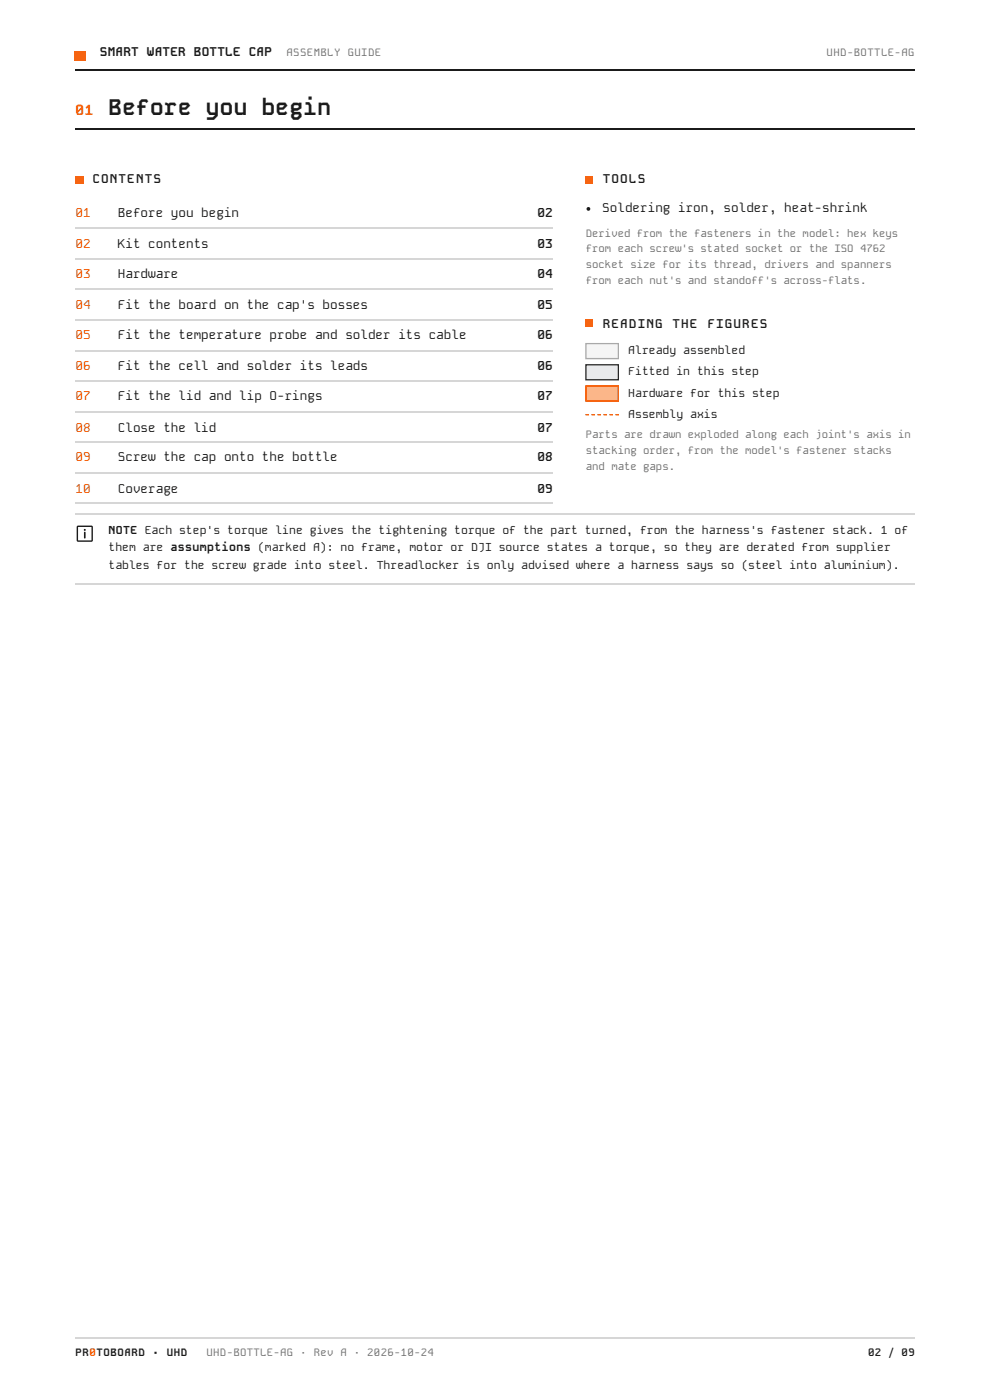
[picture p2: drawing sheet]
<svg xmlns="http://www.w3.org/2000/svg" width="210mm" height="297mm" viewBox="0 0 210 297" stroke-linecap="round" stroke-linejoin="round" font-family="sans-serif">
<defs><g id="words">
<text font-size="4.8" fill="#1b1b1b" x="23" y="24.3">Before you begin</text>
<text font-size="3" fill="#ff5c00" x="16" y="24.3">01</text>
<g font-size="2.7" fill="#1b1b1b">
<text x="21.2" y="11.9">SMART WATER BOTTLE CAP</text>
<text x="19.6" y="38.9">CONTENTS</text>
<text x="127.8" y="38.9">TOOLS</text>
<text x="25" y="46">Before you begin</text>
<text x="114" y="46">02</text>
<text x="127.7" y="45">Soldering iron, solder, heat-shrink</text>
<text x="25" y="52.7">Kit contents</text>
<text x="114" y="52.7">03</text>
<text x="25" y="59">Hardware</text>
<text x="114" y="59">04</text>
<text x="25" y="65.6">Fit the board on the cap's bosses</text>
<text x="114" y="65.6">05</text>
<text x="25" y="72">Fit the temperature probe and solder its cable</text>
<text x="114" y="72">06</text>
<text x="127.8" y="69.6">READING</text>
<text x="142.6" y="69.6">THE</text>
<text x="150" y="69.6">FIGURES</text>
<text x="25" y="78.6">Fit the cell and solder its leads</text>
<text x="114" y="78.6">06</text>
<text x="25" y="84.9">Fit the lid and lip O-rings</text>
<text x="114" y="84.9">07</text>
<text x="25" y="91.5">Close the lid</text>
<text x="114" y="91.5">07</text>
<text x="25" y="97.9">Screw the cap onto the bottle</text>
<text x="114" y="97.9">08</text>
<text x="25" y="104.5">Coverage</text>
<text x="114" y="104.5">09</text>
</g>
<g font-size="2.7" fill="#d94e00">
<text x="16" y="46">01</text>
<text x="16" y="52.7">02</text>
<text x="16" y="59">03</text>
<text x="16" y="65.6">04</text>
<text x="16" y="72">05</text>
<text x="16" y="78.6">06</text>
<text x="16" y="84.9">07</text>
<text x="16" y="91.5">08</text>
<text x="16" y="97.9">09</text>
<text x="16" y="104.5">10</text>
</g>
<g font-size="2.4" fill="#1b1b1b">
<text x="133.2" y="75.1">Already assembled</text>
<text x="133.2" y="79.6">Fitted in this step</text>
<text x="133.2" y="84.1">Hardware for this step</text>
<text x="133.2" y="88.6">Assembly axis</text>
<text x="23" y="113.2">NOTE Each step's torque line gives the tightening torque of the part turned, from the harness's fastener stack. 1 of</text>
<text x="23" y="116.9">them are assumptions (marked A): no frame, motor or DJI source states a torque, so they are derated from supplier</text>
<text x="23" y="120.7">tables for the screw grade into steel. Threadlocker is only advised where a harness says so (steel into aluminium).</text>
</g>
<g font-size="2.3" fill="#6f6f6f">
<text x="60.7" y="11.9">ASSEMBLY GUIDE</text>
<text x="175.2" y="11.9">UHD-BOTTLE-AG</text>
<text x="124.2" y="50.3">Derived from the fasteners in the model: hex keys</text>
<text x="124.2" y="53.4">from each screw's stated socket or the ISO 4762</text>
<text x="124.2" y="56.9">socket size for its thread, drivers and spanners</text>
<text x="124.2" y="60.3">from each nut's and standoff's across-flats.</text>
<text x="124.2" y="92.9">Parts are drawn exploded along each joint's axis in</text>
<text x="124.2" y="96.3">stacking order, from the model's fastener stacks</text>
<text x="124.2" y="99.7">and mate gaps.</text>
<text x="43.8" y="287.6">UHD-BOTTLE-AG · Rev A · 2026-10-24</text>
</g>
<g font-size="2.3" fill="#1b1b1b">
<text x="16" y="287.6">PR0TOBOARD</text>
<text x="32.4" y="287.6">·</text>
<text x="35.3" y="287.6">UHD</text>
<text x="184.1" y="287.6">02 / 09</text>
</g>
</g></defs>
<path d="M15.9 14.9h178" fill="none" stroke="#1b1b1b" stroke-width=".26"/>
<path d="M15.9 10.8h2.4v2.2h-2.4z" fill="#ff5c00"/>
<path d="M15.9 27.4h178" fill="none" stroke="#1b1b1b" stroke-width=".26"/>
<path d="M15.9 48.3h101.3M15.9 54.9h101.3M15.9 61.3h101.3M15.9 67.9h101.3M15.9 74.5h101.3M15.9 80.8h101.3M15.9 87.4h101.3M15.9 93.8h101.3M15.9 109.1h178M15.9 100.4h101.3M15.9 106.8h101.3M15.9 124h178" fill="none" stroke="#d6d6d6" stroke-width=".26"/>
<g fill="#ff5c00">
<path d="M15.9 37.3h1.8v1.6h-1.8z"/>
<path d="M124.1 37.3h1.6v1.6h-1.6z"/>
</g>
<circle cx="124.8" cy="44.3" r=".4" fill="#1b1b1b"/>
<path d="M124.1 67.7h1.6v1.6h-1.6z" fill="#ff5c00"/>
<path d="M124.1 72.8h7.1v3.4h-7.1z" fill="#f5f5f5"/>
<path d="M124.2 72.9h6.9v3.2h-6.9z" fill="none" stroke="#a8a8a8" stroke-width=".26"/>
<path d="M124.1 77.3h7.1v3.4h-7.1z" fill="#e8eaed"/>
<path d="M124.2 77.4h6.9v3.2h-6.9z" fill="none" stroke="#242424" stroke-width=".26"/>
<path d="M124.1 81.8h7.1v3.4h-7.1z" fill="#ffb584"/>
<path d="M124.2 81.9h6.9v3.2h-6.9z" fill="none" stroke="#d24a00" stroke-width=".26"/>
<path d="M124.1 87.8h.8v.3h-.8zM125.4 87.8h.8v.3h-.8zM126.6 87.8h.8v.3h-.8zM127.9 87.8h.8v.3h-.8zM129.2 87.8h.8v.3h-.8zM130.4 87.8h.8v.3h-.8z" fill="#ff5c00"/>
<path d="M16.5 111.7h3v3h-3z" fill="none" stroke="#1b1b1b" stroke-width=".3"/>
<path d="M18 113v1.1" fill="none" stroke="#1b1b1b" stroke-width=".35"/>
<circle cx="18" cy="112.4" r=".21" fill="#1b1b1b"/>
<path d="M15.9 283.8h178" fill="none" stroke="#d6d6d6" stroke-width=".26"/>
<use href="#words"/>
</svg>
